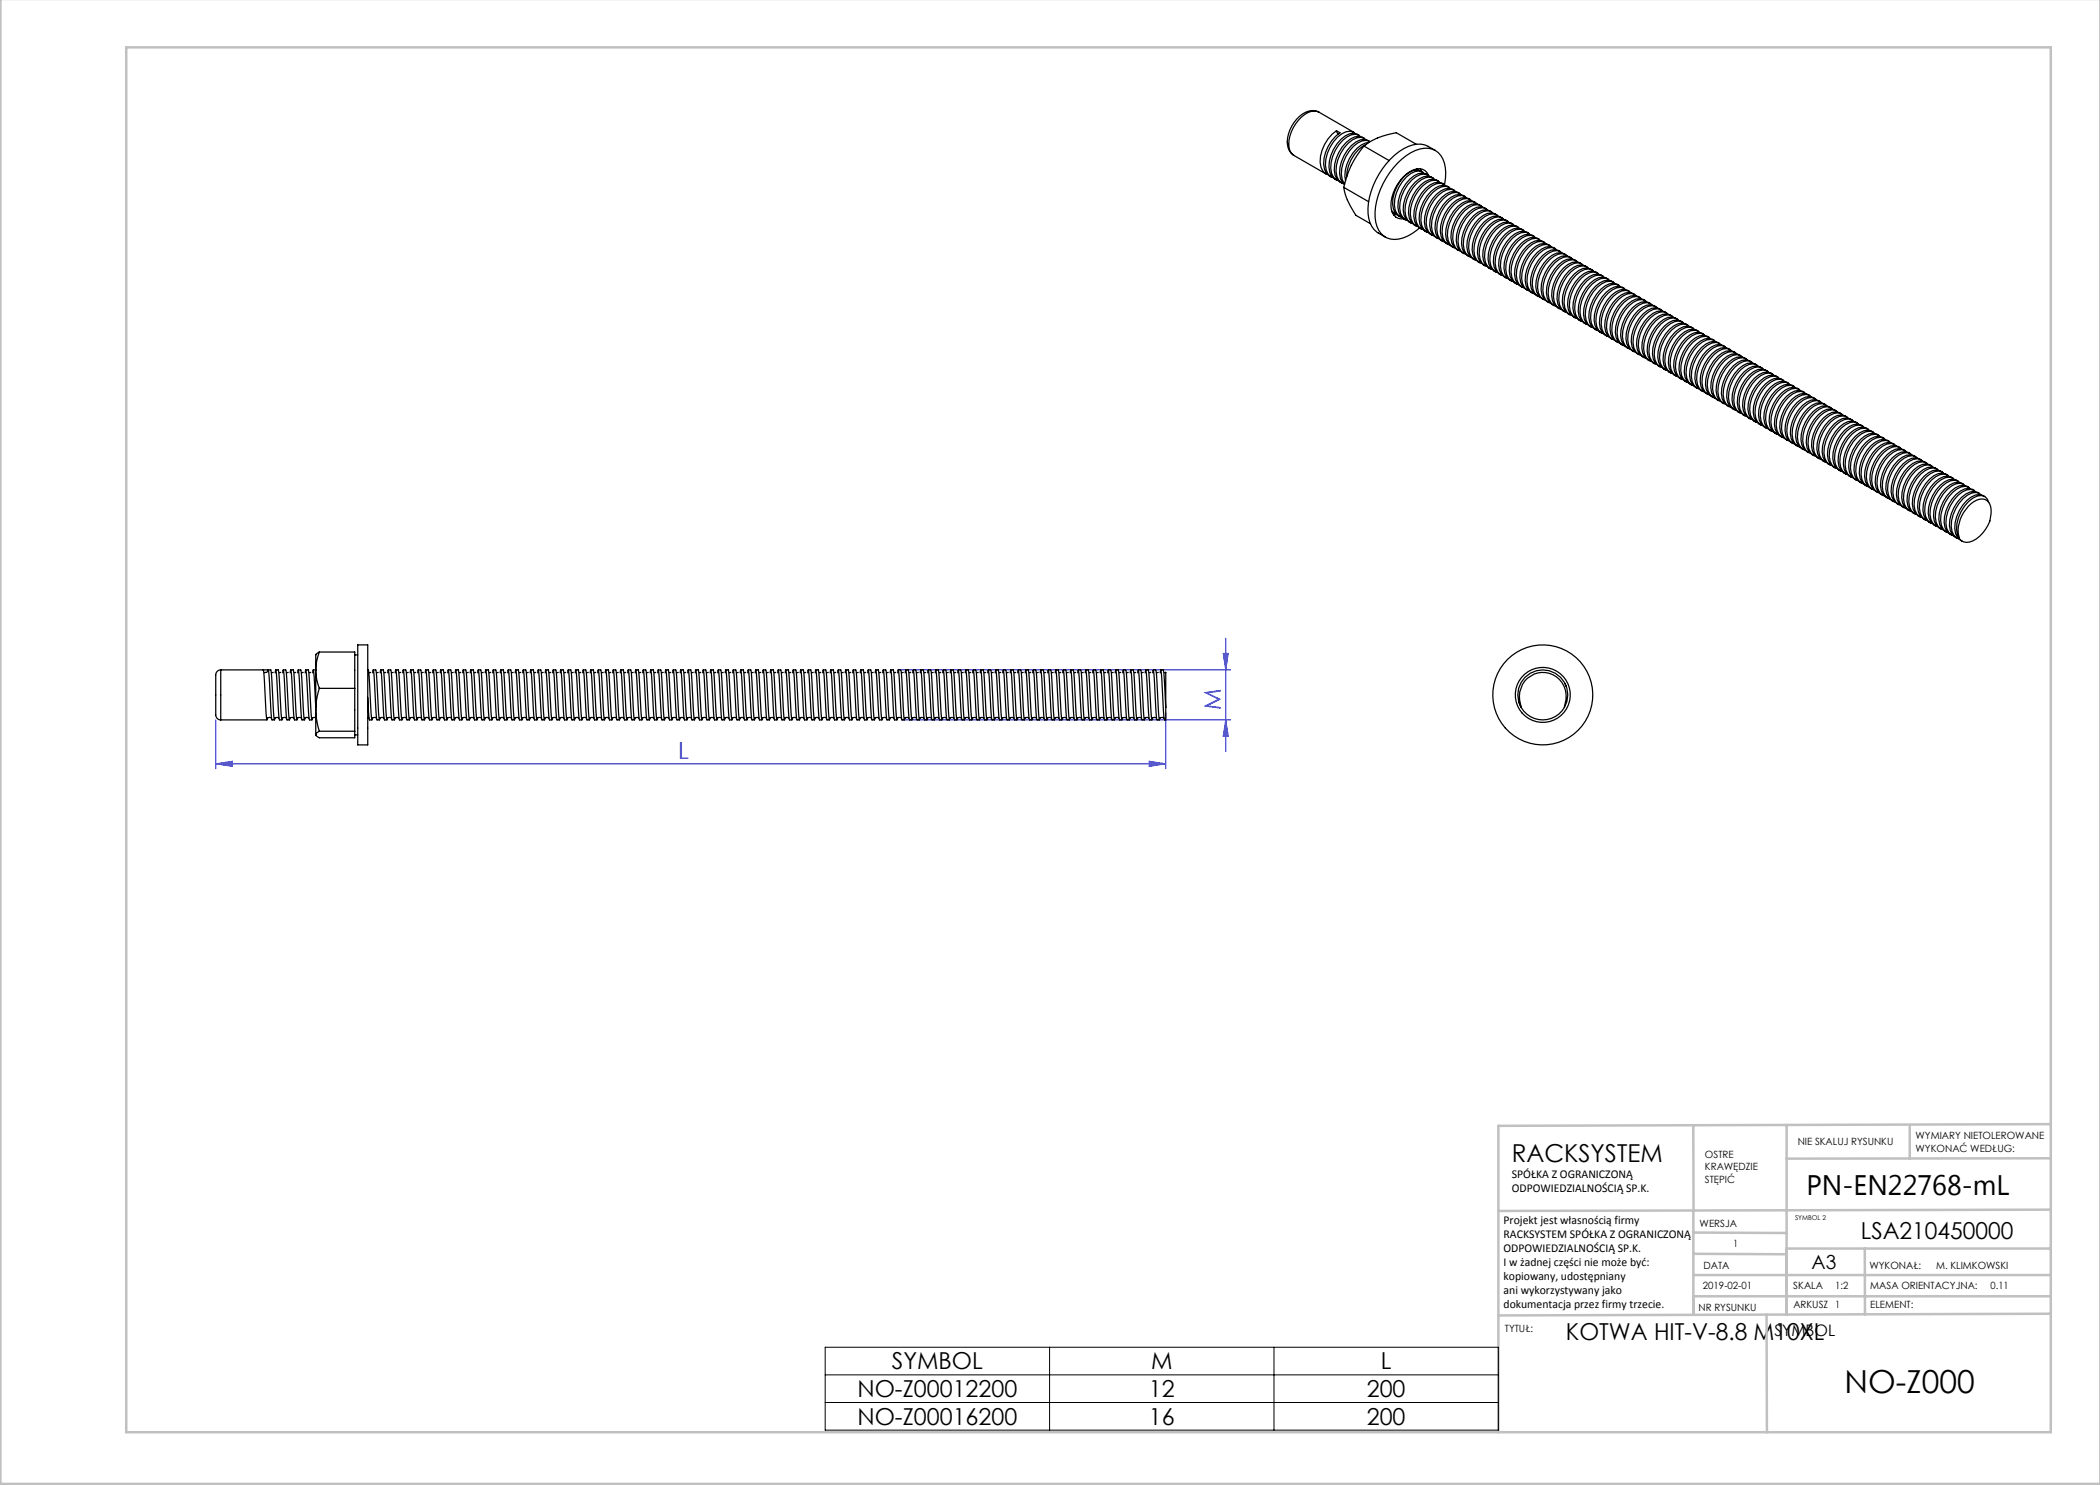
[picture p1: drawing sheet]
<svg xmlns="http://www.w3.org/2000/svg" width="420mm" height="297mm" viewBox="0 0 420 297" stroke-linecap="round" stroke-linejoin="round" font-family="sans-serif">
<defs><g id="words">
<text font-size="6.3" x="368.9" y="278.5">NO-Z000</text>
<text font-size="5.6" x="361.3" y="239.1">PN-EN22768-mL</text>
<text font-size="4.9" x="302.4" y="232.4">RACKSYSTEM</text>
<g font-size="4.7" fill="#00f">
<text x="244.1" y="141.9" transform="rotate(-90 244.1 141.9)">M</text>
<text x="135.7" y="151.8">L</text>
</g>
<g font-size="4.7">
<text x="372.2" y="247.8">LSA210450000</text>
<text x="313.2" y="268.1">KOTWA HIT-V-8.8 M10XL</text>
<text x="178.3" y="273.9">SYMBOL</text>
<text x="230.2" y="273.9">M</text>
<text x="276.2" y="273.9">L</text>
<text x="171.5" y="279.4">NO-Z00012200</text>
<text x="229.8" y="279.4">12</text>
<text x="273.4" y="279.4">200</text>
<text x="171.5" y="284.9">NO-Z00016200</text>
<text x="229.8" y="284.9">16</text>
<text x="273.4" y="284.9">200</text>
</g>
<text font-size="3.9" x="362.3" y="253.8">A3</text>
<text font-size="3.2" x="354.9" y="267.2">SYMBOL</text>
<g font-size="2.4">
<text x="302.4" y="235.6">SPÓŁKA Z OGRANICZONĄ</text>
<text x="302.4" y="238.4">ODPOWIEDZIALNOŚCIĄ SP.K.</text>
<text x="300.7" y="244.7">Projekt jest własnością firmy</text>
<text x="300.7" y="247.5">RACKSYSTEM SPÓŁKA Z OGRANICZONĄ</text>
<text x="300.7" y="250.3">ODPOWIEDZIALNOŚCIĄ SP.K.</text>
<text x="300.7" y="253.1">I w żadnej części nie może być:</text>
<text x="300.7" y="256">kopiowany, udostępniany</text>
<text x="300.7" y="258.8">ani wykorzystywany jako</text>
<text x="300.7" y="261.6">dokumentacja przez firmy trzecie.</text>
</g>
<g font-size="2">
<text x="383.1" y="227.9">WYMIARY NIETOLEROWANE</text>
<text x="341" y="231.6">OSTRE</text>
<text x="359.5" y="228.9">NIE SKALUJ RYSUNKU</text>
<text x="383.1" y="230.4">WYKONAĆ WEDŁUG:</text>
<text x="341" y="234.1">KRAWĘDZIE</text>
<text x="341" y="236.6">STĘPIĆ</text>
<text x="339.9" y="245.4">WERSJA</text>
<text x="346.6" y="249.5">1</text>
<text x="340.6" y="257.7">2019-02-01</text>
<text x="340.7" y="253.8">DATA</text>
<text x="358.7" y="257.7">SKALA</text>
<text x="367" y="257.7">1:2</text>
<text x="373.9" y="253.8">WYKONAŁ:</text>
<text x="374.1" y="257.7">MASA ORIENTACYJNA:</text>
<text x="387.2" y="253.8">M. KLIMKOWSKI</text>
<text x="398.1" y="257.7">0.11</text>
<text x="339.7" y="262.3">NR RYSUNKU</text>
<text x="358.7" y="261.7">ARKUSZ 1</text>
<text x="374.1" y="261.7">ELEMENT:</text>
<text x="301" y="266.4">TYTUŁ:</text>
</g>
<text font-size="1.3" x="359" y="244">SYMBOL 2</text>
</g></defs>
<path d="M179.6 134h66.5M244.6 130.7h1.1l-.6 3.3zM245.1 127.6v22.7M43.1 152.8l3.3-.5v1zM43.1 144v9.8M43.1 152.8h190M180.4 144h65.7M229.8 152.3l3.3 .5-3.3 .5zM233.1 142.5v11.3M245.1 144l.6 3.3h-1.1z" fill="none" stroke="#00f" stroke-width=".2"/>
<g fill="none" stroke="#c0c0c0" stroke-width=".5">
<path d="M.1 -.1v296.9h419.9M25.2 9.5h385v276.9h-385zM338.7 225.2v16.9M357.3 225v37.9M382 225.4v6.3M410.1 224.8l-110.4 .4v61.2M410.1 231.7h-52.8M338.7 259.3h71.5M338.7 255h71.5M338.7 250.8l18.6 .1M338.7 246.5l18.6 .1M338.7 242.1v20.9"/>
<path d="M373 249.7v13.2M410.1 241.9l-110.4 .3M410.2 249.7h-52.9v13.2M353.3 262.9l.1 23.5M410.2 262.7l-110.5 .4"/>
</g>
<path d="M165 269.4h134.7v16.6h-134.7zM165 275h134.7M209.9 269.4v16.6M254.8 269.4v16.6M165 280.5h134.7" fill="none" stroke="#000" stroke-width=".2"/>
<g fill="#00f">
<path d="M229.8 152.3l3.3 .5-3.3 .5zM43.1 152.8l3.3-.5v1z"/>
<path d="M244.6 130.7h1.1l-.6 3.3zM245.1 144l.6 3.3h-1.1z"/>
</g>
<g fill="none" stroke="#000" stroke-width=".25">
<path d="M263.8 22.4a3.2 3.2 0 0 0-3.9 .8 6.3 6.3 0 0 0-2.1 6.9l1 1M267.3 26.1a7.5 7.5 0 0 0-3.1 7.4l.4 .7 .6 .6 .4 .1M267.3 26.1l.1 .4 .3 .3M267.3 26.1l.7 .5a7.5 7.5 0 0 0-3.1 7.3 2.57 2.57 0 0 0 1.4 1.5M268.8 37.5a12.8 12.8 0 0 0 2.4 5.6l2.9 1.6M268.8 37.5l4.9 2.8M270.7 26.4l-6.9-4a3.1 3.1 0 0 0-3.5 1 7.5 7.5 0 0 0-2.5 6.1 2.11 2.11 0 0 0 1 1.6l6.4 3.7M271 26.7a1.94 1.94 0 0 0-2.6 .1 7.5 7.5 0 0 0-3.1 7.3l.3 .8 .6 .5 .4 .1M271.8 27a2.18 2.18 0 0 0-2.7 .2 7.5 7.5 0 0 0-3.1 7.3 2.57 2.57 0 0 0 1.3 1.5M272.1 27.3a1.94 1.94 0 0 0-2.7 .1 7.5 7.5 0 0 0-3.1 7.3l.4 .8 .6 .5 .4 .1M272.8 29.2a18.4 18.4 0 0 0-4 8.3M272.8 29.2l5 2.9"/>
<path d="M272.8 27.7a2.18 2.18 0 0 0-2.7 .1 7.5 7.5 0 0 0-3.1 7.3 2.57 2.57 0 0 0 1.4 1.5M273.1 29a7.3 7.3 0 0 0-3.8 6.4M273.1 28a1.94 1.94 0 0 0-2.6 0 7.5 7.5 0 0 0-3.1 7.3l.4 .8 .6 .5 .4 .2M273.8 28.5a4.4 4.4 0 0 0-3.2 2.1 7.2 7.2 0 0 0-1.5 5.6M273.9 28.3a2.89 2.89 0 0 0-3.2 1 7.3 7.3 0 0 0-2.3 6.6l.5 .9M273.9 28.3a2.18 2.18 0 0 0-2.7 .1 7.5 7.5 0 0 0-3.1 7.3l.4 .8 .4 .4M277.8 32.1h.1M283.3 28.9l-4-2.4a13.3 13.3 0 0 0-6.5 2.7M283.4 33.8l.4 .3M283.6 34l-.2-.2 .2 .2M284 33.8l.3 .5M284.5 34.4a2.18 2.18 0 0 0-2.7 .1 7.5 7.5 0 0 0-3.1 7.3 2.57 2.57 0 0 0 1.3 1.6"/>
<path d="M284.8 34.7a1.94 1.94 0 0 0-2.7 0 7.5 7.5 0 0 0-3.1 7.3l.4 .8 .6 .6 .4 .1M285.6 35a2.18 2.18 0 0 0-2.8 .1 7.5 7.5 0 0 0-3 7.3l.3 .8 .6 .6M285.8 35.2a2.12 2.12 0 0 0-3.2-1.2 8.2 8.2 0 0 0-4.3 7.9 2.09 2.09 0 0 0 2.4 1.9M285.9 35.3a1.94 1.94 0 0 0-2.7 0 7.5 7.5 0 0 0-3.1 7.3l.4 .8 .6 .6 .4 .1M286.3 35.4a2.89 2.89 0 0 0-3.2 1 7.3 7.3 0 0 0-2.3 6.6 2.57 2.57 0 0 0 1.4 1.6M286.3 35.4l.3 .2M286.9 35.9a1.94 1.94 0 0 0-2.6 0 7.5 7.5 0 0 0-3.1 7.4l.4 .7 .5 .6 .5 .1M287.1 30.1a5.1 5.1 0 0 0-6.4-.4 15.4 15.4 0 0 0-7.1 13 5 5 0 0 0 3.5 4.7M287.7 36.2a2.18 2.18 0 0 0-2.7 .2 7.5 7.5 0 0 0-3.1 7.3 2.57 2.57 0 0 0 1.3 1.5M288 36.5a1.94 1.94 0 0 0-2.7 .1 7.5 7.5 0 0 0-3.1 7.3l.4 .8 .6 .5 .4 .1M288.8 36.8a2.18 2.18 0 0 0-2.8 .2 7.5 7.5 0 0 0-3.1 7.3 2.57 2.57 0 0 0 1.4 1.5M288.9 37.1a7 7 0 0 0-1.2-6.6 4.2 4.2 0 0 0-4.6-.4 15.1 15.1 0 0 0-8.1 13.4 4.1 4.1 0 0 0 3.9 4.4 8.1 8.1 0 0 0 5-2.3"/>
<path d="M289.1 37.1a1.93 1.93 0 0 0-2.7 .1 7.5 7.5 0 0 0-3.1 7.3l.4 .8 .6 .5 .4 .1M289.8 37.5a2.18 2.18 0 0 0-2.7 .1 7.5 7.5 0 0 0-3.1 7.3 2.57 2.57 0 0 0 1.3 1.5M290.1 37.8a1.94 1.94 0 0 0-2.7 0 7.5 7.5 0 0 0-3.1 7.3l.4 .8 .6 .5 .4 .1M290.9 38.1a2.18 2.18 0 0 0-2.7 .1 7.5 7.5 0 0 0-3.1 7.3 2.57 2.57 0 0 0 1.3 1.5M291.2 38.4a1.94 1.94 0 0 0-2.7 0 7.5 7.5 0 0 0-3.1 7.3l.4 .8 .6 .5 .4 .2M291.9 38.7a2.18 2.18 0 0 0-2.7 .1 7.5 7.5 0 0 0-3.1 7.3 2.57 2.57 0 0 0 1.4 1.5M292.2 39a1.94 1.94 0 0 0-2.6 0 7.5 7.5 0 0 0-3.1 7.3l.4 .8 .6 .5 .4 .2M293 39.3a2.18 2.18 0 0 0-2.7 .1 7.5 7.5 0 0 0-3.1 7.3 2.57 2.57 0 0 0 1.3 1.6M293.3 39.6a1.94 1.94 0 0 0-2.7 0 7.5 7.5 0 0 0-3.1 7.3l.4 .8 .6 .6 .4 .1M294.1 39.9a2.18 2.18 0 0 0-2.8 .1 7.5 7.5 0 0 0-3.1 7.3 2.57 2.57 0 0 0 1.4 1.6M278.4 42.2l.6 .5 .4 .2M278.4 42.4l.6 .4"/>
<path d="M279.4 42.9l-.7 .1M280.7 43.8l.4 .2M293.5 51.1l.3 .2M294.4 40.2a1.94 1.94 0 0 0-2.7 0 7.5 7.5 0 0 0-3.1 7.3l.4 .8 .6 .6 .4 .1M295.1 40.5a2.18 2.18 0 0 0-2.7 .1 7.5 7.5 0 0 0-3.1 7.3 2.57 2.57 0 0 0 1.3 1.6M295.4 40.8a1.94 1.94 0 0 0-2.7 0 7.5 7.5 0 0 0-3 7.4l.3 .7 .6 .6 .4 .1M296.2 41.1a2.18 2.18 0 0 0-2.7 .2 7.5 7.5 0 0 0-3.1 7.3 2.57 2.57 0 0 0 1.3 1.5M296.5 41.4a1.94 1.94 0 0 0-2.7 .1 7.5 7.5 0 0 0-3.1 7.3l.4 .8 .6 .5 .4 .1M297.2 41.7a2.18 2.18 0 0 0-2.7 .2 7.5 7.5 0 0 0-3.1 7.3 2.57 2.57 0 0 0 1.4 1.5M297.5 42a1.94 1.94 0 0 0-2.6 .1 7.5 7.5 0 0 0-3.1 7.3l.4 .8 .6 .5 .4 .1M298.3 42.4a2.18 2.18 0 0 0-2.7 .1 7.5 7.5 0 0 0-3.1 7.3l.4 .8 .6 .5M298.6 42.6a1.93 1.93 0 0 0-2.7 .1 7.5 7.5 0 0 0-3.1 7.3l.4 .8 .6 .5 .4 .1"/>
<path d="M299.4 43a2.18 2.18 0 0 0-2.8 .1 7.5 7.5 0 0 0-3.1 7.3 2.57 2.57 0 0 0 1.4 1.5M299.7 43.3a1.94 1.94 0 0 0-2.7 0 7.5 7.5 0 0 0-3.1 7.3l.4 .8 .6 .5 .4 .2M300.4 43.6a2.18 2.18 0 0 0-2.7 .1 7.5 7.5 0 0 0-3.1 7.3 2.57 2.57 0 0 0 1.3 1.5M300.7 43.9a1.94 1.94 0 0 0-2.6 0 7.5 7.5 0 0 0-3.1 7.3l.3 .8 .6 .5 .4 .2M301.1 44a2.89 2.89 0 0 0-3.2 1 7.3 7.3 0 0 0-2.2 6.6 2.57 2.57 0 0 0 1.3 1.6M301.1 44l.4 .2M301.8 44.5a1.93 1.93 0 0 0-2.7 0 7.5 7.5 0 0 0-3.1 7.3l.4 .8 .6 .6 .4 .1M302.5 44.8a2.18 2.18 0 0 0-2.7 .1 7.5 7.5 0 0 0-3.1 7.3 2.57 2.57 0 0 0 1.4 1.6M302.8 45.1a1.94 1.94 0 0 0-2.6 0 7.5 7.5 0 0 0-3.1 7.3l.4 .8 .6 .6 .4 .1M303.6 45.4a2.18 2.18 0 0 0-2.7 .1 7.5 7.5 0 0 0-3.1 7.3 2.57 2.57 0 0 0 1.3 1.6M303.9 45.7a1.94 1.94 0 0 0-2.7 0 7.5 7.5 0 0 0-3.1 7.3l.4 .8 .6 .6 .4 .1M304.7 46a2.18 2.18 0 0 0-2.8 .2 7.5 7.5 0 0 0-3.1 7.3 2.57 2.57 0 0 0 1.4 1.5"/>
<path d="M305 46.3a1.93 1.93 0 0 0-2.7 .1 7.5 7.5 0 0 0-3.1 7.3l.4 .8 .6 .5 .4 .1M305.7 46.6a2.18 2.18 0 0 0-2.7 .2 7.5 7.5 0 0 0-3.1 7.3 2.57 2.57 0 0 0 1.4 1.5M306 46.9a1.94 1.94 0 0 0-2.6 .1 7.5 7.5 0 0 0-3.1 7.3l.3 .8 .6 .5 .4 .1M306.8 47.3a2.18 2.18 0 0 0-2.7 .1 7.5 7.5 0 0 0-3.1 7.3 2.57 2.57 0 0 0 1.3 1.5M307.1 47.5a1.94 1.94 0 0 0-2.7 .1 7.5 7.5 0 0 0-3.1 7.3l.4 .8 .6 .5 .4 .1M307.8 47.9a2.18 2.18 0 0 0-2.7 .1 7.5 7.5 0 0 0-3.1 7.3 2.57 2.57 0 0 0 1.4 1.5M308.2 48.2a1.94 1.94 0 0 0-2.7 0 7.5 7.5 0 0 0-3.1 7.3l.4 .8 .6 .5 .4 .2M308.5 48.3a2.89 2.89 0 0 0-3.2 1 7.3 7.3 0 0 0-2.2 6.6 2.57 2.57 0 0 0 1.3 1.5M308.6 48.3l.3 .2M309.2 48.8a1.94 1.94 0 0 0-2.7 0 7.5 7.5 0 0 0-3.1 7.3l.4 .8 .6 .5 .4 .2M310 49.1a2.18 2.18 0 0 0-2.8 .1 7.5 7.5 0 0 0-3.1 7.3 2.57 2.57 0 0 0 1.4 1.6M310.3 49.4a1.94 1.94 0 0 0-2.7 0 7.5 7.5 0 0 0-3.1 7.3l.4 .8 .6 .6 .4 .1"/>
<path d="M311 49.7a2.18 2.18 0 0 0-2.7 .1 7.5 7.5 0 0 0-3.1 7.3 2.57 2.57 0 0 0 1.4 1.6M311.3 50a1.94 1.94 0 0 0-2.6 0 7.5 7.5 0 0 0-3.1 7.3l.4 .8 .5 .6 .4 .1M312.1 50.3a2.18 2.18 0 0 0-2.7 .1 7.5 7.5 0 0 0-3.1 7.3 2.57 2.57 0 0 0 1.3 1.6M312.4 50.6a1.94 1.94 0 0 0-2.7 0 7.5 7.5 0 0 0-3.1 7.3l.4 .8 .6 .6 .4 .1M312.8 50.7a2.89 2.89 0 0 0-3.2 1 7.3 7.3 0 0 0-2.3 6.7 2.57 2.57 0 0 0 1.4 1.5M312.8 50.7l.3 .2M313.5 51.2a1.94 1.94 0 0 0-2.7 .1 7.5 7.5 0 0 0-3.1 7.3l.4 .7 .6 .6 .4 .1M314.2 51.5a2.18 2.18 0 0 0-2.7 .2 7.5 7.5 0 0 0-3.1 7.3 2.57 2.57 0 0 0 1.3 1.5M314.5 51.8a1.93 1.93 0 0 0-2.7 .1 7.5 7.5 0 0 0-3.1 7.3l.4 .8 .6 .5 .4 .1M315.3 52.2a2.18 2.18 0 0 0-2.8 .1 7.5 7.5 0 0 0-3.1 7.3 2.57 2.57 0 0 0 1.4 1.5M315.6 52.4a1.94 1.94 0 0 0-2.7 .1 7.5 7.5 0 0 0-3.1 7.3l.4 .8 .6 .5 .4 .1M316.3 52.8a2.18 2.18 0 0 0-2.7 .1 7.5 7.5 0 0 0-3.1 7.3l.4 .8 .6 .5"/>
<path d="M316.6 53.1a1.94 1.94 0 0 0-2.6 0 7.5 7.5 0 0 0-3.1 7.3l.4 .8 .5 .5 .5 .2M317 53.2a2.89 2.89 0 0 0-3.2 1 7.3 7.3 0 0 0-2.2 6.6 2.57 2.57 0 0 0 1.3 1.5M317 53.2l.4 .2M317.7 53.7a1.93 1.93 0 0 0-2.7 0 7.5 7.5 0 0 0-3.1 7.3l.4 .8 .6 .5 .4 .2M318.4 54a2.18 2.18 0 0 0-2.7 .1 7.5 7.5 0 0 0-3.1 7.3 2.57 2.57 0 0 0 1.4 1.6M318.8 54.3a1.94 1.94 0 0 0-2.7 0 7.5 7.5 0 0 0-3.1 7.3l.4 .8 .6 .5 .4 .2M319.5 54.6a2.18 2.18 0 0 0-2.7 .1 7.5 7.5 0 0 0-3.1 7.3 2.57 2.57 0 0 0 1.3 1.6M319.8 54.9a1.94 1.94 0 0 0-2.7 0 7.5 7.5 0 0 0-3.1 7.3l.4 .8 .6 .6 .4 .1M320.6 55.2a2.18 2.18 0 0 0-2.7 .1 7.5 7.5 0 0 0-3.1 7.3l.3 .8 .6 .6M320.9 55.5a1.93 1.93 0 0 0-2.7 0 7.5 7.5 0 0 0-3.1 7.3l.4 .8 .6 .6 .4 .1M321.3 55.6a2.89 2.89 0 0 0-3.2 1 7.3 7.3 0 0 0-2.3 6.7 2.57 2.57 0 0 0 1.4 1.5M321.3 55.6l.3 .2"/>
<path d="M321.9 56.1a1.94 1.94 0 0 0-2.6 .1 7.5 7.5 0 0 0-3.1 7.3l.4 .7 .5 .6 .5 .1M322.7 56.4a2.18 2.18 0 0 0-2.7 .2 7.5 7.5 0 0 0-3.1 7.3 2.57 2.57 0 0 0 1.3 1.5M323 56.7a1.94 1.94 0 0 0-2.7 .1 7.5 7.5 0 0 0-3.1 7.3l.4 .8 .6 .5 .4 .1M323.8 57.1a2.18 2.18 0 0 0-2.8 .1 7.5 7.5 0 0 0-3.1 7.3 2.57 2.57 0 0 0 1.4 1.5M324.1 57.3a1.94 1.94 0 0 0-2.7 .1 7.5 7.5 0 0 0-3.1 7.3l.4 .8 .6 .5 .4 .1M324.8 57.7a2.18 2.18 0 0 0-2.7 .1 7.5 7.5 0 0 0-3.1 7.3l.4 .8 .6 .5M325.1 58a1.94 1.94 0 0 0-2.7 0 7.5 7.5 0 0 0-3.1 7.3l.4 .8 .6 .5 .4 .2M325.9 58.3a2.18 2.18 0 0 0-2.7 .1 7.5 7.5 0 0 0-3.1 7.3 2.57 2.57 0 0 0 1.3 1.5M326.2 58.6a1.94 1.94 0 0 0-2.7 0 7.5 7.5 0 0 0-3.1 7.3l.4 .8 .6 .5 .4 .2M326.9 58.9a2.18 2.18 0 0 0-2.7 .1 7.5 7.5 0 0 0-3.1 7.3 2.57 2.57 0 0 0 1.4 1.6M327.2 59.2a1.94 1.94 0 0 0-2.6 0 7.5 7.5 0 0 0-3.1 7.3l.4 .8 .6 .5 .4 .2M328 59.5a2.18 2.18 0 0 0-2.7 .1 7.5 7.5 0 0 0-3.1 7.3 2.57 2.57 0 0 0 1.3 1.6"/>
<path d="M328.3 59.8a1.94 1.94 0 0 0-2.7 0 7.5 7.5 0 0 0-3.1 7.3l.4 .8 .6 .6 .4 .1M311.5 61.5l.4 .2M315.7 64l.4 .2M320 66.4l.3 .2M324.2 68.9l.4 .2M329.1 60.1a2.18 2.18 0 0 0-2.8 .1 7.5 7.5 0 0 0-3.1 7.3l.4 .8 .6 .6M329.4 60.4a1.94 1.94 0 0 0-2.7 0 7.5 7.5 0 0 0-3.1 7.3l.4 .8 .6 .6 .4 .1M330.1 60.7a2.18 2.18 0 0 0-2.7 .1 7.5 7.5 0 0 0-3.1 7.4 2.57 2.57 0 0 0 1.3 1.5M330.4 61a1.93 1.93 0 0 0-2.6 0 7.5 7.5 0 0 0-3.1 7.4l.3 .7 .6 .6 .4 .1M331.2 61.3a2.18 2.18 0 0 0-2.7 .2 7.5 7.5 0 0 0-3.1 7.3 2.57 2.57 0 0 0 1.3 1.5M331.5 61.6a1.94 1.94 0 0 0-2.7 .1 7.5 7.5 0 0 0-3.1 7.3l.4 .8 .6 .5 .4 .1M332.2 61.9a2.18 2.18 0 0 0-2.7 .2 7.5 7.5 0 0 0-3.1 7.3 2.57 2.57 0 0 0 1.4 1.5"/>
<path d="M332.5 62.2a1.94 1.94 0 0 0-2.6 .1 7.5 7.5 0 0 0-3.1 7.3l.4 .8 .6 .5 .4 .1M333.3 62.6a2.18 2.18 0 0 0-2.7 .1 7.5 7.5 0 0 0-3.1 7.3 2.57 2.57 0 0 0 1.3 1.5M333.6 62.9a1.93 1.93 0 0 0-2.7 0 7.5 7.5 0 0 0-3.1 7.3l.4 .8 .6 .5 .4 .2M334.4 63.2a2.18 2.18 0 0 0-2.8 .1 7.5 7.5 0 0 0-3.1 7.3 2.57 2.57 0 0 0 1.4 1.5M334.7 63.5a1.94 1.94 0 0 0-2.7 0 7.5 7.5 0 0 0-3.1 7.3l.4 .8 .6 .5 .4 .2M335.4 63.8a2.18 2.18 0 0 0-2.7 .1 7.5 7.5 0 0 0-3.1 7.3 2.57 2.57 0 0 0 1.4 1.6M335.7 64.1a1.94 1.94 0 0 0-2.6 0 7.5 7.5 0 0 0-3.1 7.3l.3 .8 .6 .5 .4 .2M336.5 64.4a2.18 2.18 0 0 0-2.7 .1 7.5 7.5 0 0 0-3.1 7.3 2.57 2.57 0 0 0 1.3 1.6M336.8 64.7a1.93 1.93 0 0 0-2.7 0 7.5 7.5 0 0 0-3.1 7.3l.4 .8 .6 .6 .4 .1M337.5 65a2.18 2.18 0 0 0-2.7 .1 7.5 7.5 0 0 0-3.1 7.3 2.57 2.57 0 0 0 1.4 1.6M337.9 65.3a1.94 1.94 0 0 0-2.7 0 7.5 7.5 0 0 0-3.1 7.3l.4 .8 .6 .6 .4 .1M338.6 65.6a2.18 2.18 0 0 0-2.7 .1 7.5 7.5 0 0 0-3.1 7.4 2.57 2.57 0 0 0 1.3 1.5"/>
<path d="M338.9 65.9a1.94 1.94 0 0 0-2.7 0 7.5 7.5 0 0 0-3.1 7.4l.4 .7 .6 .6 .4 .1M339.7 66.2a2.18 2.18 0 0 0-2.8 .2 7.5 7.5 0 0 0-3.1 7.3 2.57 2.57 0 0 0 1.4 1.5M340 66.5a1.94 1.94 0 0 0-2.7 .1 7.5 7.5 0 0 0-3.1 7.3l.4 .8 .6 .5 .4 .1M340.7 66.8a2.18 2.18 0 0 0-2.7 .2 7.5 7.5 0 0 0-3.1 7.3 2.57 2.57 0 0 0 1.4 1.5M341 67.1a1.94 1.94 0 0 0-2.6 .1 7.5 7.5 0 0 0-3.1 7.3l.3 .8 .6 .5 .4 .1M341.8 67.5a2.18 2.18 0 0 0-2.7 .1 7.5 7.5 0 0 0-3.1 7.3 2.57 2.57 0 0 0 1.3 1.5M342.1 67.8a1.94 1.94 0 0 0-2.7 0 7.5 7.5 0 0 0-3.1 7.3l.4 .8 .6 .5 .4 .2M342.8 68.1a2.18 2.18 0 0 0-2.7 .1 7.5 7.5 0 0 0-3.1 7.3 2.57 2.57 0 0 0 1.4 1.5M343.2 68.4a1.93 1.93 0 0 0-2.7 0 7.5 7.5 0 0 0-3.1 7.3l.4 .8 .6 .5 .4 .2M343.9 68.7a2.18 2.18 0 0 0-2.7 .1 7.5 7.5 0 0 0-3.1 7.3 2.57 2.57 0 0 0 1.3 1.6M344.2 69a1.94 1.94 0 0 0-2.7 0 7.5 7.5 0 0 0-3.1 7.3l.4 .8 .6 .5 .4 .2M345 69.3a2.18 2.18 0 0 0-2.8 .1 7.5 7.5 0 0 0-3.1 7.3 2.57 2.57 0 0 0 1.4 1.6"/>
<path d="M345.3 69.6a1.94 1.94 0 0 0-2.7 0 7.5 7.5 0 0 0-3.1 7.3l.4 .8 .6 .6 .4 .1M346 69.9a2.18 2.18 0 0 0-2.7 .1 7.5 7.5 0 0 0-3.1 7.3 2.57 2.57 0 0 0 1.4 1.6M346.3 70.2a1.93 1.93 0 0 0-2.6 0 7.5 7.5 0 0 0-3.1 7.3l.4 .8 .5 .6 .4 .1M347.1 70.5a2.18 2.18 0 0 0-2.7 .1 7.5 7.5 0 0 0-3.1 7.3 2.57 2.57 0 0 0 1.3 1.6M347.4 70.8a1.94 1.94 0 0 0-2.7 0 7.5 7.5 0 0 0-3.1 7.4l.4 .7 .6 .6 .4 .1M348.1 71.1a2.18 2.18 0 0 0-2.7 .2 7.5 7.5 0 0 0-3.1 7.3 2.57 2.57 0 0 0 1.4 1.5M348.5 71.4a1.94 1.94 0 0 0-2.7 .1 7.5 7.5 0 0 0-3.1 7.3l.4 .8 .6 .5 .4 .1M349.2 71.7a2.18 2.18 0 0 0-2.7 .2 7.5 7.5 0 0 0-3.1 7.3 2.57 2.57 0 0 0 1.3 1.5M349.5 72a1.93 1.93 0 0 0-2.7 .1 7.5 7.5 0 0 0-3.1 7.3l.4 .8 .6 .5 .4 .1M350.3 72.4a2.18 2.18 0 0 0-2.7 .1 7.5 7.5 0 0 0-3.1 7.3 2.57 2.57 0 0 0 1.3 1.5M350.6 72.7a1.94 1.94 0 0 0-2.7 0 7.5 7.5 0 0 0-3.1 7.3l.4 .8 .6 .5 .4 .2M351.3 73a2.18 2.18 0 0 0-2.7 .1 7.5 7.5 0 0 0-3.1 7.3 2.57 2.57 0 0 0 1.4 1.5"/>
<path d="M351.6 73.3a1.94 1.94 0 0 0-2.6 0 7.5 7.5 0 0 0-3.1 7.3l.4 .8 .5 .5 .5 .2M352.4 73.6a2.18 2.18 0 0 0-2.7 .1 7.5 7.5 0 0 0-3.1 7.3 2.57 2.57 0 0 0 1.3 1.6M352.7 73.9a1.94 1.94 0 0 0-2.7 0 7.5 7.5 0 0 0-3.1 7.3l.4 .8 .6 .5 .4 .2M353.5 74.2a2.18 2.18 0 0 0-2.8 .1 7.5 7.5 0 0 0-3.1 7.3 2.57 2.57 0 0 0 1.4 1.6M353.8 74.5a1.94 1.94 0 0 0-2.7 0 7.5 7.5 0 0 0-3.1 7.3l.4 .8 .6 .6 .4 .1M354.5 74.8a2.18 2.18 0 0 0-2.7 .1 7.5 7.5 0 0 0-3.1 7.3 2.57 2.57 0 0 0 1.3 1.6M354.8 75.1a1.94 1.94 0 0 0-2.7 0 7.5 7.5 0 0 0-3.1 7.3l.4 .8 .6 .6 .4 .1M355.6 75.4a2.18 2.18 0 0 0-2.7 .1 7.5 7.5 0 0 0-3.1 7.3 2.57 2.57 0 0 0 1.3 1.6M355.9 75.7a1.94 1.94 0 0 0-2.7 0 7.5 7.5 0 0 0-3.1 7.4l.4 .7 .6 .6 .4 .1M356.6 76a2.18 2.18 0 0 0-2.7 .2 7.5 7.5 0 0 0-3.1 7.3 2.57 2.57 0 0 0 1.4 1.5M356.9 76.3a1.94 1.94 0 0 0-2.6 .1 7.5 7.5 0 0 0-3.1 7.3l.4 .8 .6 .5 .4 .1M357.7 76.6a2.18 2.18 0 0 0-2.7 .2 7.5 7.5 0 0 0-3.1 7.3 2.57 2.57 0 0 0 1.3 1.5"/>
<path d="M358 76.9a1.94 1.94 0 0 0-2.7 .1 7.5 7.5 0 0 0-3.1 7.3l.4 .8 .6 .5 .4 .1M358.8 77.3a2.18 2.18 0 0 0-2.8 .1 7.5 7.5 0 0 0-3.1 7.3 2.57 2.57 0 0 0 1.4 1.5M359.1 77.6a1.94 1.94 0 0 0-2.7 0 7.5 7.5 0 0 0-3.1 7.3l.4 .8 .6 .5 .4 .1M359.8 77.9a2.18 2.18 0 0 0-2.7 .1 7.5 7.5 0 0 0-3.1 7.3 2.57 2.57 0 0 0 1.3 1.5M360.1 78.2a1.94 1.94 0 0 0-2.7 0 7.5 7.5 0 0 0-3 7.3l.3 .8 .6 .5 .4 .2M360.9 78.5a2.18 2.18 0 0 0-2.7 .1 7.5 7.5 0 0 0-3.1 7.3 2.57 2.57 0 0 0 1.3 1.5M361.2 78.8a1.94 1.94 0 0 0-2.7 0 7.5 7.5 0 0 0-3.1 7.3l.4 .8 .6 .5 .4 .2M361.9 79.1a2.18 2.18 0 0 0-2.7 .1 7.5 7.5 0 0 0-3.1 7.3 2.57 2.57 0 0 0 1.4 1.6M362.2 79.4a1.93 1.93 0 0 0-2.6 0 7.5 7.5 0 0 0-3.1 7.3l.4 .8 .6 .6 .4 .1M363 79.7a2.18 2.18 0 0 0-2.7 .1 7.5 7.5 0 0 0-3.1 7.3l.4 .8 .6 .6M363.3 80a1.94 1.94 0 0 0-2.7 0 7.5 7.5 0 0 0-3.1 7.3l.4 .8 .6 .6 .4 .1M358.2 88.5l.3 .2"/>
<path d="M364.1 80.3a2.18 2.18 0 0 0-2.8 .1 7.5 7.5 0 0 0-3.1 7.3 2.57 2.57 0 0 0 1.4 1.6M364.4 80.6a1.94 1.94 0 0 0-2.7 0 7.5 7.5 0 0 0-3.1 7.4l.4 .7 .6 .6 .4 .1M365.1 80.9a2.18 2.18 0 0 0-2.7 .2 7.5 7.5 0 0 0-3.1 7.3 2.57 2.57 0 0 0 1.3 1.5M365.4 81.2a1.94 1.94 0 0 0-2.6 .1 7.5 7.5 0 0 0-3.1 7.3l.3 .8 .6 .5 .4 .1M365.8 81.3a2.89 2.89 0 0 0-3.2 1 7.3 7.3 0 0 0-2.2 6.7 2.57 2.57 0 0 0 1.3 1.5M365.8 81.3l.4 .2M366.5 81.8a1.94 1.94 0 0 0-2.7 .1 7.5 7.5 0 0 0-3.1 7.3l.4 .8 .6 .5 .4 .1M367.2 82.2a2.18 2.18 0 0 0-2.7 .1 7.5 7.5 0 0 0-3.1 7.3 2.57 2.57 0 0 0 1.4 1.5M367.5 82.4a1.94 1.94 0 0 0-2.6 .1 7.5 7.5 0 0 0-3.1 7.3l.4 .8 .6 .5 .4 .1M368.3 82.8a2.18 2.18 0 0 0-2.7 .1 7.5 7.5 0 0 0-3.1 7.3 2.57 2.57 0 0 0 1.3 1.5M368.6 83.1a1.94 1.94 0 0 0-2.7 0 7.5 7.5 0 0 0-3.1 7.3l.4 .8 .6 .5 .4 .2M369.4 83.4a2.18 2.18 0 0 0-2.8 .1 7.5 7.5 0 0 0-3.1 7.3 2.57 2.57 0 0 0 1.4 1.5"/>
<path d="M369.7 83.7a1.93 1.93 0 0 0-2.7 0 7.5 7.5 0 0 0-3.1 7.3l.4 .8 .6 .5 .4 .2M370.4 84a2.18 2.18 0 0 0-2.7 .1 7.5 7.5 0 0 0-3.1 7.3 2.57 2.57 0 0 0 1.4 1.6M370.7 84.3a1.94 1.94 0 0 0-2.6 0 7.5 7.5 0 0 0-3.1 7.3l.3 .8 .6 .6 .4 .1M371.5 84.6a2.18 2.18 0 0 0-2.7 .1 7.5 7.5 0 0 0-3.1 7.3 2.57 2.57 0 0 0 1.3 1.6M371.8 84.9a1.94 1.94 0 0 0-2.7 0 7.5 7.5 0 0 0-3.1 7.3l.4 .8 .6 .6 .4 .1M372.5 85.2a2.18 2.18 0 0 0-2.7 .1 7.5 7.5 0 0 0-3.1 7.3 2.57 2.57 0 0 0 1.4 1.6M372.9 85.5a1.94 1.94 0 0 0-2.7 0 7.5 7.5 0 0 0-3.1 7.3l.4 .8 .6 .6 .4 .1M373 97l.4 .2M373.6 85.8a2.18 2.18 0 0 0-2.7 .2 7.5 7.5 0 0 0-3.1 7.3 2.57 2.57 0 0 0 1.3 1.5M373.9 86.1a1.94 1.94 0 0 0-2.7 .1 7.5 7.5 0 0 0-3.1 7.3l.4 .8 .6 .5 .4 .1M374.7 86.4a2.18 2.18 0 0 0-2.8 .2 7.5 7.5 0 0 0-3.1 7.3 2.57 2.57 0 0 0 1.4 1.5M375 86.7a1.94 1.94 0 0 0-2.7 .1 7.5 7.5 0 0 0-3.1 7.3l.4 .8 .6 .5 .4 .1"/>
<path d="M375.7 87.1a2.18 2.18 0 0 0-2.7 .1 7.5 7.5 0 0 0-3.1 7.3 2.57 2.57 0 0 0 1.4 1.5M376 87.3a1.94 1.94 0 0 0-2.6 .1 7.5 7.5 0 0 0-3.1 7.3l.4 .8 .5 .5 .4 .1M376.8 87.7a2.18 2.18 0 0 0-2.7 .1 7.5 7.5 0 0 0-3.1 7.3 2.57 2.57 0 0 0 1.3 1.5M377.1 88a1.94 1.94 0 0 0-2.7 0 7.5 7.5 0 0 0-3.1 7.3l.4 .8 .6 .5 .4 .2M377.5 88.1a2.89 2.89 0 0 0-3.2 1 7.3 7.3 0 0 0-2.3 6.6l.4 .8 .6 .5M377.5 88.1l.3 .2M378.2 88.6a1.94 1.94 0 0 0-2.7 0 7.5 7.5 0 0 0-3.1 7.3l.4 .8 .6 .5 .4 .2M378.9 88.9a2.18 2.18 0 0 0-2.7 .1 7.5 7.5 0 0 0-3.1 7.3 2.57 2.57 0 0 0 1.3 1.6M379.2 89.2a1.94 1.94 0 0 0-2.7 0 7.5 7.5 0 0 0-3.1 7.3l.4 .8 .6 .6 .4 .1M380 89.5a2.18 2.18 0 0 0-2.8 .1 7.5 7.5 0 0 0-3.1 7.3 2.57 2.57 0 0 0 1.4 1.6M380.3 89.8a1.94 1.94 0 0 0-2.7 0 7.5 7.5 0 0 0-3.1 7.3l.4 .8 .6 .6 .4 .1M380.7 89.9a2.89 2.89 0 0 0-3.2 1 7.3 7.3 0 0 0-2.3 6.6 2.57 2.57 0 0 0 1.4 1.6"/>
<path d="M380.7 89.9l.3 .2M381.3 90.4a1.94 1.94 0 0 0-2.6 0 7.5 7.5 0 0 0-3.1 7.3l.4 .8 .5 .6 .5 .1M381.7 90.5a2.89 2.89 0 0 0-3.2 1 7.3 7.3 0 0 0-2.2 6.7 2.57 2.57 0 0 0 1.3 1.5M381.7 90.5l.4 .2M382.4 91a1.93 1.93 0 0 0-2.7 .1 7.5 7.5 0 0 0-3.1 7.3l.4 .7 .6 .6 .4 .1M383.1 91.3a2.18 2.18 0 0 0-2.7 .2 7.5 7.5 0 0 0-3.1 7.3 2.57 2.57 0 0 0 1.4 1.5M383.5 91.6a1.94 1.94 0 0 0-2.7 .1 7.5 7.5 0 0 0-3.1 7.3l.4 .8 .6 .5 .4 .1M384.2 92a2.18 2.18 0 0 0-2.7 .1 7.5 7.5 0 0 0-3.1 7.3 2.57 2.57 0 0 0 1.3 1.5M384.5 92.2a1.94 1.94 0 0 0-2.7 .1 7.5 7.5 0 0 0-3.1 7.3l.4 .8 .6 .5 .4 .1M385.3 92.6a2.18 2.18 0 0 0-2.7 .1 7.5 7.5 0 0 0-3.1 7.3l.3 .8 .6 .5M385.6 92.9a1.93 1.93 0 0 0-2.7 0 7.5 7.5 0 0 0-3.1 7.3l.4 .8 .6 .5 .4 .2M386 93a2.89 2.89 0 0 0-3.2 1 7.3 7.3 0 0 0-2.3 6.6 2.57 2.57 0 0 0 1.4 1.5"/>
<path d="M386 93l.3 .2M386.6 93.5a1.94 1.94 0 0 0-2.6 0 7.5 7.5 0 0 0-3.1 7.3l.4 .8 .5 .5 .5 .2M387.4 93.8a2.18 2.18 0 0 0-2.7 .1 7.5 7.5 0 0 0-3.1 7.3 2.57 2.57 0 0 0 1.3 1.6M387.7 94.1a1.94 1.94 0 0 0-2.7 0 7.5 7.5 0 0 0-3.1 7.3l.4 .8 .6 .5 .4 .2M388.5 94.4a2.18 2.18 0 0 0-2.8 .1 7.5 7.5 0 0 0-3.1 7.3 2.57 2.57 0 0 0 1.4 1.6M388.8 94.7a1.93 1.93 0 0 0-2.7 0 7.5 7.5 0 0 0-3.1 7.3l.4 .8 .6 .6 .4 .1M389.5 95a2.18 2.18 0 0 0-2.7 .1 7.5 7.5 0 0 0-3.1 7.3l.4 .8 .6 .6M389.8 95.3a1.94 1.94 0 0 0-2.7 0 7.5 7.5 0 0 0-3.1 7.3l.4 .8 .6 .6 .4 .1M390.2 95.4a2.89 2.89 0 0 0-3.2 1 7.3 7.3 0 0 0-2.2 6.7 2.57 2.57 0 0 0 1.3 1.5M390.2 95.4l.4 .2M390.9 95.9a1.94 1.94 0 0 0-2.7 .1 7.5 7.5 0 0 0-3.1 7.3l.4 .7 .6 .6 .4 .1M391.6 96.2a2.18 2.18 0 0 0-2.7 .2 7.5 7.5 0 0 0-3.1 7.3 2.57 2.57 0 0 0 1.4 1.5"/>
<path d="M391.9 96.5a1.94 1.94 0 0 0-2.6 .1 7.5 7.5 0 0 0-3.1 7.3l.4 .8 .6 .5 .4 .1M392.7 96.9a2.18 2.18 0 0 0-2.7 .1 7.5 7.5 0 0 0-3.1 7.3 2.57 2.57 0 0 0 1.3 1.5M393 97.1a1.94 1.94 0 0 0-2.7 .1 7.5 7.5 0 0 0-3.1 7.3l.4 .8 .6 .5 .4 .1M393.8 97.5a2.18 2.18 0 0 0-2.8 .1 7.5 7.5 0 0 0-3.1 7.3l.4 .8 .6 .5M394.1 97.8a1.94 1.94 0 0 0-2.7 0 7.5 7.5 0 0 0-3.1 7.3l.4 .8 .6 .5 .4 .2M394.8 98.1a2.18 2.18 0 0 0-2.7 .1 7.5 7.5 0 0 0-3.1 7.3 2.57 2.57 0 0 0 1.3 1.5M395.1 98.4a1.94 1.94 0 0 0-2.6 0 7.5 7.5 0 0 0-3.1 7.3l.3 .8 .6 .5 .4 .2M395.9 98.7a2.18 2.18 0 0 0-2.7 .1 7.5 7.5 0 0 0-3.1 7.3 2.57 2.57 0 0 0 1.3 1.6M396.2 99a1.94 1.94 0 0 0-2.7 0 7.5 7.5 0 0 0-3.1 7.3l.4 .8 .6 .5 .4 .2M396.9 99.3a2.18 2.18 0 0 0-2.7 .1 7.5 7.5 0 0 0-3.1 7.3 2.51 2.51 0 0 0 1.3 1.5M380.4 101.3l.4 .2M384.7 103.8l.3 .2"/>
<path d="M388.9 106.2l.4 .2M393.7 101.2a3.2 3.2 0 0 1 3.6-1.2 2.61 2.61 0 0 1 .9 2.7l-.2 1.5a7.1 7.1 0 0 1-4.1 4.2 1.85 1.85 0 0 1-2-.7v-.1a5.9 5.9 0 0 1 .8-5.1zM397.7 100.5a1.66 1.66 0 0 0-2.3-1.3 7.2 7.2 0 0 0-3.9 7.7l.4 .8M44.1 134a1.1 1.1 0 0 0-1 1.4v6.8a1.41 1.41 0 0 0 .9 1.8h.1M44.1 134h10l.8 10 .1-.4M44.1 134v10M52.6 134l.8 10 .1-.4M52.9 134.5l.6-.2 .1-.3 .7 9.3 .1 .7h.5M54.6 134.5h-.2M55 134.6l.1-.6 .7 9.3 .1 .7h.5M55.1 134h.5l.1 .1 .7 9.9 .1-.4M56.1 134.5h-.2"/>
<path d="M56.5 134.6l.1-.6 .7 9.3 .1 .7h.5M56.6 134h.5l.1 .1 .7 9.9 .1-.4M57.6 134.5h-.2M58 134.6l.1-.6 .7 9.3 .1 .7h.5M58.1 134h.5l.1 .1 .7 9.9 .1-.4M59.1 134.5h-.2M59.5 134.6l.1-.6 .7 9.3 .1 .7h.5M59.6 134h.5l.1 .1 .7 9.9 .1-.4M60.6 134.5h-.2M61 134.6l.1-.6 .7 9.3 .1 .7h.5M61.1 134h.5l.1 .1 .7 9.9 .1-.4M62.1 134.5h-.2"/>
<path d="M62.5 134.6l.1-.6 .5 7.5M62.6 134h.5M63.1 134l.3 2 .5 1.7M63.1 134v8M63.9 130.4a10.5 10.5 0 0 0-.8 3.6M63.9 137.7l-.6 2.3-.2 2M63.9 130.4a.92 .92 0 0 0-.8 1.2v2.4M63.9 130.4h7v17.2h-7l-.5-.3-.3-.4M63.9 137.7h7M70.9 131h.6M71.5 129h2v20h-2zM73.5 134l.3 .7 .6 9.3 .1-.4"/>
<path d="M73.5 139.5l.3 4.3 .1 .2h.5M74.1 134.5h-.2M74.5 134.6l.1-.6 .7 9.3 .1 .7h.5M74.6 134h.5l.1 .1 .7 9.9 .1-.4M75.6 134.5h-.2M76 134.6l.1-.6 .7 9.3 .1 .7h.5M76.1 134h.5l.1 .1 .7 9.9 .1-.4M77.1 134.5h-.2M77.5 134.6l.1-.6 .7 9.3 .1 .7h.5M77.6 134h.5l.1 .1 .7 9.9 .1-.4M78.6 134.5h-.2M79 134.6l.1-.6 .7 9.3 .1 .7h.5"/>
<path d="M79.1 134h.5l.1 .1 .7 9.9 .1-.4M80.1 134.5h-.2M80.5 134.6l.1-.6 .7 9.3 .1 .7h.5M80.6 134h.5l.1 .1 .7 9.9 .1-.4M81.6 134.5h-.2M82 134.6l.1-.6 .7 9.3 .1 .7h.5M82.1 134h.5l.1 .1 .7 9.9 .1-.4M83.1 134.5h-.2M83.5 134.6l.1-.6 .7 9.3 .1 .7h.5M83.6 134h.5l.1 .1 .7 9.9 .1-.4M84.6 134.5h-.2M85 134.6l.1-.6 .7 9.3 .1 .7h.5"/>
<path d="M85.1 134h.5l.1 .1 .7 9.9 .1-.4M86.1 134.5h-.2M86.5 134.6l.1-.6 .7 9.3 .1 .7h.5M86.6 134h.5l.1 .1 .7 9.9 .1-.4M87.6 134.5h-.2M88 134.6l.1-.6 .7 9.3 .1 .7h.5M88.1 134h.5l.1 .1 .7 9.9 .1-.4M89.1 134.5h-.2M89.5 134.6l.1-.6 .7 9.3 .1 .7h.5M89.6 134h.5l.1 .1 .7 9.9 .1-.4M90.6 134.5h-.2M91 134.6l.1-.6 .7 9.3 .1 .7h.5"/>
<path d="M91.1 134h.5l.1 .1 .7 9.9 .1-.4M92.1 134.5h-.2M92.5 134.6l.1-.6 .7 9.3 .1 .7h.5M92.6 134h.5l.1 .1 .7 9.9 .1-.4M93.6 134.5h-.2M94 134.6l.1-.6 .7 9.3 .1 .7h.5M94.1 134h.5l.1 .1 .7 9.9 .1-.4M95.1 134.5h-.2M95.5 134.6l.1-.6 .7 9.3 .1 .7h.5M95.6 134h.5l.1 .1 .7 9.9 .1-.4M96.6 134.5h-.2M97 134.6l.1-.6 .7 9.3 .1 .7h.5"/>
<path d="M97.1 134h.5l.1 .1 .7 9.9 .1-.4M98.1 134.5h-.2M98.5 134.6l.1-.6 .7 9.3 .1 .7h.5M98.6 134h.5l.1 .1 .7 9.9 .1-.4M99.6 134.5h-.2M100 134.6l.1-.6 .7 9.3 .1 .7h.5M100.1 134h.5l.1 .1 .7 9.9 .1-.4M101.1 134.5h-.2M101.5 134.6l.1-.6 .7 9.3 .1 .7h.5M101.6 134h.5l.1 .1 .7 9.9 .1-.4M102.6 134.5h-.2M103 134.6l.1-.6 .7 9.3 .1 .7h.5"/>
<path d="M103.1 134h.5l.1 .1 .7 9.9 .1-.4M104.1 134.5h-.2M104.5 134.6l.1-.6 .7 9.3 .1 .7h.5M104.6 134h.5l.1 .1 .7 9.9 .1-.4M105.6 134.5h-.2M106 134.6l.1-.6 .7 9.3 .1 .7h.5M106.1 134h.5l.1 .1 .7 9.9 .1-.4M107.1 134.5h-.2M107.5 134.6l.1-.6 .7 9.3 .1 .7h.5M107.6 134h.5l.1 .1 .7 9.9 .1-.4M108.6 134.5h-.2M109 134.6l.1-.6 .7 9.3 .1 .7h.5"/>
<path d="M109.1 134h.5l.1 .1 .7 9.9 .1-.4M110.1 134.5h-.2M110.5 134.6l.1-.6 .7 9.3 .1 .7h.5M110.6 134h.5l.1 .1 .7 9.9 .1-.4M111.6 134.5h-.2M112 134.6l.1-.6 .7 9.3 .1 .7h.5M112.1 134h.5l.1 .1 .7 9.9 .1-.4M113.1 134.5h-.2M113.5 134.6l.1-.6 .7 9.3 .1 .7h.5M113.6 134h.5l.1 .1 .7 9.9 .1-.4M114.6 134.5h-.2M115 134.6l.1-.6 .7 9.3 .1 .7h.5"/>
<path d="M115.1 134h.5l.1 .1 .7 9.9 .1-.4M116.1 134.5h-.2M116.5 134.6l.1-.6 .7 9.3 .1 .7h.5M116.6 134h.5l.1 .1 .7 9.9 .1-.4M117.6 134.5h-.2M118 134.6l.1-.6 .7 9.3 .1 .7h.5M118.1 134h.5l.1 .1 .7 9.9 .1-.4M119.1 134.5h-.2M119.5 134.6l.1-.6 .7 9.3 .1 .7h.5M119.6 134h.5l.1 .1 .7 9.9 .1-.4M120.6 134.5h-.2M121 134.6l.1-.6 .7 9.3 .1 .7h.5"/>
<path d="M121.1 134h.5l.1 .1 .7 9.9 .1-.4M122.1 134.5h-.2M122.5 134.6l.1-.6 .7 9.3 .1 .7h.5M122.6 134h.5l.1 .1 .7 9.9 .1-.4M123.6 134.5h-.2M124 134.6l.1-.6 .7 9.3 .1 .7h.5M124.1 134h.5l.1 .1 .7 9.9 .1-.4M125.1 134.5h-.2M125.5 134.6l.1-.6 .7 9.3 .1 .7h.5M125.6 134h.5l.1 .1 .7 9.9 .1-.4M126.6 134.5h-.2M127 134.6l.1-.6 .7 9.3 .1 .7h.5"/>
<path d="M127.1 134h.5l.1 .1 .7 9.9 .1-.4M128.1 134.5h-.2M128.5 134.6l.1-.6 .7 9.3 .1 .7h.5M128.6 134h.5l.1 .1 .7 9.9 .1-.4M129.6 134.5h-.2M130 134.6l.1-.6 .7 9.3 .1 .7h.5M130.1 134h.5l.1 .1 .7 9.9 .1-.4M131.1 134.5h-.2M131.5 134.6l.1-.6 .7 9.3 .1 .7h.5M131.6 134h.5l.1 .1 .7 9.9 .1-.4M132.6 134.5h-.2M133 134.6l.1-.6 .7 9.3 .1 .7h.5"/>
<path d="M133.1 134h.5l.1 .1 .7 9.9 .1-.4M134.1 134.5h-.2M134.5 134.6l.1-.6 .7 9.3 .1 .7h.5M134.6 134h.5l.1 .1 .7 9.9 .1-.4M135.6 134.5h-.2M136 134.6l.1-.6 .7 9.3 .1 .7h.5M136.1 134h.5l.1 .1 .7 9.9 .1-.4M137.1 134.5h-.2M137.5 134.6l.1-.6 .7 9.3 .1 .7h.5M137.6 134h.5l.1 .1 .7 9.9 .1-.4M138.6 134.5h-.2M139 134.6l.1-.6 .7 9.3 .1 .7h.5"/>
<path d="M139.1 134h.5l.1 .1 .7 9.9 .1-.4M140.1 134.5h-.2M140.5 134.6l.1-.6 .7 9.3 .1 .7h.5M140.6 134h.5l.1 .1 .7 9.9 .1-.4M141.6 134.5h-.2M142 134.6l.1-.6 .7 9.3 .1 .7h.5M142.1 134h.5l.1 .1 .7 9.9 .1-.4M143.1 134.5h-.2M143.5 134.6l.1-.6 .7 9.3 .1 .7h.5M143.6 134h.5l.1 .1 .7 9.9 .1-.4M144.6 134.5h-.2M145 134.6l.1-.6 .7 9.3 .1 .7h.5"/>
<path d="M145.1 134h.5l.1 .1 .7 9.9 .1-.4M146.1 134.5h-.2M146.5 134.6l.1-.6 .7 9.3 .1 .7h.5M146.6 134h.5l.1 .1 .7 9.9 .1-.4M147.6 134.5h-.2M148 134.6l.1-.6 .7 9.3 .1 .7h.5M148.1 134h.5l.1 .1 .7 9.9 .1-.4M149.1 134.5h-.2M149.5 134.6l.1-.6 .7 9.3 .1 .7h.5M149.6 134h.5l.1 .1 .7 9.9 .1-.4M150.6 134.5h-.2M151 134.6l.1-.6 .7 9.3 .1 .7h.5"/>
<path d="M151.1 134h.5l.1 .1 .7 9.9 .1-.4M152.1 134.5h-.2M152.5 134.6l.1-.6 .7 9.3 .1 .7h.5M152.6 134h.5l.1 .1 .7 9.9 .1-.4M153.6 134.5h-.2M154 134.6l.1-.6 .7 9.3 .1 .7h.5M154.1 134h.5l.1 .1 .7 9.9 .1-.4M155.1 134.5h-.2M155.5 134.6l.1-.6 .7 9.3 .1 .7h.5M155.6 134h.5l.1 .1 .7 9.9 .1-.4M156.6 134.5h-.2M157 134.6l.1-.6 .7 9.3 .1 .7h.5"/>
<path d="M157.1 134h.5l.1 .1 .7 9.9 .1-.4M158.1 134.5h-.2M158.5 134.6l.1-.6 .7 9.3 .1 .7h.5M158.6 134h.5l.1 .1 .7 9.9 .1-.4M159.6 134.5h-.2M160 134.6l.1-.6 .7 9.3 .1 .7h.5M160.1 134h.5l.1 .1 .7 9.9 .1-.4M161.1 134.5h-.2M161.5 134.6l.1-.6 .7 9.3 .1 .7h.5M161.6 134h.5l.1 .1 .7 9.9 .1-.4M162.6 134.5h-.2M163 134.6l.1-.6 .7 9.3 .1 .7h.5"/>
<path d="M163.1 134h.5l.1 .1 .7 9.9 .1-.4M164.1 134.5h-.2M164.5 134.6l.1-.6 .7 9.3 .1 .7h.5M164.6 134h.5l.1 .1 .7 9.9 .1-.4M165.6 134.5h-.2M166 134.6l.1-.6 .7 9.3 .1 .7h.5M166.1 134h.5l.1 .1 .7 9.9 .1-.4M167.1 134.5h-.2M167.5 134.6l.1-.6 .7 9.3 .1 .7h.5M167.6 134h.5l.1 .1 .7 9.9 .1-.4M168.6 134.5h-.2M169 134.6l.1-.6 .7 9.3 .1 .7h.5"/>
<path d="M169.1 134h.5l.1 .1 .7 9.9 .1-.4M170.1 134.5h-.2M170.5 134.6l.1-.6 .7 9.3 .1 .7h.5M170.6 134h.5l.1 .1 .7 9.9 .1-.4M171.6 134.5h-.2M172 134.6l.1-.6 .7 9.3 .1 .7h.5M172.1 134h.5l.1 .1 .7 9.9 .1-.4M173.1 134.5h-.2M173.5 134.6l.1-.6 .7 9.3 .1 .7h.5M173.6 134h.5l.1 .1 .7 9.9 .1-.4M174.6 134.5h-.2M175 134.6l.1-.6 .7 9.3 .1 .7h.5"/>
<path d="M175.1 134h.5l.1 .1 .7 9.9 .1-.4M176.1 134.5h-.2M176.5 134.6l.1-.6 .7 9.3 .1 .7h.5M176.6 134h.5l.1 .1 .7 9.9 .1-.4M177.6 134.5h-.2M178 134.6l.1-.6 .7 9.3 .1 .7h.5M178.1 134h.5l.1 .1 .7 9.9 .1-.4M179.1 134.5h-.2M179.5 134.6l.1-.6 .7 9.3 .1 .7h.5M179.6 134h.5l.1 .1 .7 9.9 .1-.4M180.6 134.5h-.2M181 134.6l.1-.6 .7 9.3 .1 .7h.5"/>
<path d="M181.1 134h.5l.1 .1 .7 9.9 .1-.4M182.1 134.5h-.2M182.5 134.6l.1-.6 .7 9.3 .1 .7h.5M182.6 134h.5l.1 .1 .7 9.9 .1-.4M183.6 134.5h-.2M184 134.6l.1-.6 .7 9.3 .1 .7h.5M184.1 134h.5l.1 .1 .7 9.9 .1-.4M185.1 134.5h-.2M185.5 134.6l.1-.6 .7 9.3 .1 .7h.5M185.6 134h.5l.1 .1 .7 9.9 .1-.4M186.6 134.5h-.2M187 134.6l.1-.6 .7 9.3 .1 .7h.5"/>
<path d="M187.1 134h.5l.1 .1 .7 9.9 .1-.4M188.1 134.5h-.2M188.5 134.6l.1-.6 .7 9.3 .1 .7h.5M188.6 134h.5l.1 .1 .7 9.9 .1-.4M189.6 134.5h-.2M190 134.6l.1-.6 .7 9.3 .1 .7h.5M190.1 134h.5l.1 .1 .7 9.9 .1-.4M191.1 134.5h-.2M191.5 134.6l.1-.6 .7 9.3 .1 .7h.5M191.6 134h.5l.1 .1 .7 9.9 .1-.4M192.6 134.5h-.2M193 134.6l.1-.6 .7 9.3 .1 .7h.5"/>
<path d="M193.1 134h.5l.1 .1 .7 9.9 .1-.4M194.1 134.5h-.2M194.5 134.6l.1-.6 .7 9.3 .1 .7h.5M194.6 134h.5l.1 .1 .7 9.9 .1-.4M195.6 134.5h-.2M196 134.6l.1-.6 .7 9.3 .1 .7h.5M196.1 134h.5l.1 .1 .7 9.9 .1-.4M197.1 134.5h-.2M197.5 134.6l.1-.6 .7 9.3 .1 .7h.5M197.6 134h.5l.1 .1 .7 9.9 .1-.4M198.6 134.5h-.2M199 134.6l.1-.6 .7 9.3 .1 .7h.5"/>
<path d="M199.1 134h.5l.1 .1 .7 9.9 .1-.4M200.1 134.5h-.2M200.5 134.6l.1-.6 .7 9.3 .1 .7h.5M200.6 134h.5l.1 .1 .7 9.9 .1-.4M201.6 134.5h-.2M202 134.6l.1-.6 .7 9.3 .1 .7h.5M202.1 134h.5l.1 .1 .7 9.9 .1-.4M203.1 134.5h-.2M203.5 134.6l.1-.6 .7 9.3 .1 .7h.5M203.6 134h.5l.1 .1 .7 9.9 .1-.4M204.6 134.5h-.2M205 134.6l.1-.6 .7 9.3 .1 .7h.5"/>
<path d="M205.1 134h.5l.1 .1 .7 9.9 .1-.4M206.1 134.5h-.2M206.5 134.6l.1-.6 .7 9.3 .1 .7h.5M206.6 134h.5l.1 .1 .7 9.9 .1-.4M207.6 134.5h-.2M208 134.6l.1-.6 .7 9.3 .1 .7h.5M208.1 134h.5l.1 .1 .7 9.9 .1-.4M209.1 134.5h-.2M209.5 134.6l.1-.6 .7 9.3 .1 .7h.5M209.6 134h.5l.1 .1 .7 9.9 .1-.4M210.6 134.5h-.2M211 134.6l.1-.6 .7 9.3 .1 .7h.5"/>
<path d="M211.1 134h.5l.1 .1 .7 9.9 .1-.4M212.1 134.5h-.2M212.5 134.6l.1-.6 .7 9.3 .1 .7h.5M212.6 134h.5l.1 .1 .7 9.9 .1-.4M213.6 134.5h-.2M214 134.6l.1-.6 .7 9.3 .1 .7h.5M214.1 134h.5l.1 .1 .7 9.9 .1-.4M215.1 134.5h-.2M215.5 134.6l.1-.6 .7 9.3 .1 .7h.5M215.6 134h.5l.1 .1 .7 9.9 .1-.4M216.6 134.5h-.2M217 134.6l.1-.6 .7 9.3 .1 .7h.5"/>
<path d="M217.1 134h.5l.1 .1 .7 9.9 .1-.4M218.1 134.5h-.2M218.5 134.6l.1-.6 .7 9.3 .1 .7h.5M218.6 134h.5l.1 .1 .7 9.9 .1-.4M219.6 134.5h-.2M220 134.6l.1-.6 .7 9.3 .1 .7h.5M220.1 134h.5l.1 .1 .7 9.9 .1-.4M221.1 134.5h-.2M221.5 134.6l.1-.6 .7 9.3 .1 .7h.5M221.6 134h.5l.1 .1 .7 9.9 .1-.4M222.6 134.5h-.2M223 134.6l.1-.6 .7 9.3 .1 .7h.5"/>
<path d="M223.1 134h.5l.1 .1 .7 9.9 .1-.4M224.1 134.5h-.2M224.5 134.6l.1-.6 .7 9.3 .1 .7h.5M224.6 134h.5l.1 .1 .7 9.9 .1-.4M225.6 134.5h-.2M226 134.6l.1-.6 .7 9.3 .1 .7h.5M226.1 134h.5l.1 .1 .7 9.9 .1-.4M227.1 134.5h-.2M227.5 134.6l.1-.6 .7 9.3 .1 .7h.5M227.6 134h.5l.1 .1 .7 9.9 .1-.4M228.6 134.5h-.2M229 134.6l.1-.6 .7 9.3 .1 .7h.5"/>
<path d="M229.1 134h.5l.1 .1 .7 9.9 .1-.4M230.1 134.5h-.2M230.5 134.6l.1-.6 .7 9.3 .1 .7h.5M230.6 134h.5l.1 .1 .7 9.9 .1-.4M231.6 134.5h-.2M232 134.6l.1-.6 .8 10h.2v-2.5M232.1 134h.5l.1 .1 .4 7.4M232.9 134.5h.2v7M313 136.7l.3 .6M44.1 144h9.3M53.6 143.6h.7M55.1 143.6h.7"/>
<path d="M56.6 143.6h.7M58.1 143.6h.7M59.6 143.6h.7M61.1 143.6h.7M62.6 143.6h.7M63.1 142a15.1 15.1 0 0 0 .8 4.2M63.1 142v4.9M63.1 146.9l.1 .2M63.9 146.2l-.6 .4-.2 .3M63.9 146.2h7M70.9 147h.6M73.5 143.5l.3 .1"/>
<path d="M74.6 143.6h.7M76.1 143.6h.7M77.6 143.6h.7M79.1 143.6h.7M80.6 143.6h.7M82.1 143.6h.7M83.6 143.6h.7M85.1 143.6h.7M86.6 143.6h.7M88.1 143.6h.7M89.6 143.6h.7M91.1 143.6h.7"/>
<path d="M92.6 143.6h.7M94.1 143.6h.7M95.6 143.6h.7M97.1 143.6h.7M98.6 143.6h.7M100.1 143.6h.7M101.6 143.6h.7M103.1 143.6h.7M104.6 143.6h.7M106.1 143.6h.7M107.6 143.6h.7M109.1 143.6h.7"/>
<path d="M110.6 143.6h.7M112.1 143.6h.7M113.6 143.6h.7M115.1 143.6h.7M116.6 143.6h.7M118.1 143.6h.7M119.6 143.6h.7M121.1 143.6h.7M122.6 143.6h.7M124.1 143.6h.7M125.6 143.6h.7M127.1 143.6h.7"/>
<path d="M128.6 143.6h.7M130.1 143.6h.7M131.6 143.6h.7M133.1 143.6h.7M134.6 143.6h.7M136.1 143.6h.7M137.6 143.6h.7M139.1 143.6h.7M140.6 143.6h.7M142.1 143.6h.7M143.6 143.6h.7M145.1 143.6h.7"/>
<path d="M146.6 143.6h.7M148.1 143.6h.7M149.6 143.6h.7M151.1 143.6h.7M152.6 143.6h.7M154.1 143.6h.7M155.6 143.6h.7M157.1 143.6h.7M158.6 143.6h.7M160.1 143.6h.7M161.6 143.6h.7M163.1 143.6h.7"/>
<path d="M164.6 143.6h.7M166.1 143.6h.7M167.6 143.6h.7M169.1 143.6h.7M170.6 143.6h.7M172.1 143.6h.7M173.6 143.6h.7M175.1 143.6h.7M176.6 143.6h.7M178.1 143.6h.7M179.6 143.6h.7M181.1 143.6h.7"/>
<path d="M182.6 143.6h.7M184.1 143.6h.7M185.6 143.6h.7M187.1 143.6h.7M188.6 143.6h.7M190.1 143.6h.7M191.6 143.6h.7M193.1 143.6h.7M194.6 143.6h.7M196.1 143.6h.7M197.6 143.6h.7M199.1 143.6h.7"/>
<path d="M200.6 143.6h.7M202.1 143.6h.7M203.6 143.6h.7M205.1 143.6h.7M206.6 143.6h.7M208.1 143.6h.7M209.6 143.6h.7M211.1 143.6h.7M212.6 143.6h.7M214.1 143.6h.7M215.6 143.6h.7M217.1 143.6h.7"/>
<path d="M218.6 143.6h.7M220.1 143.6h.7M221.6 143.6h.7M223.1 143.6h.7M224.6 143.6h.7M226.1 143.6h.7M227.6 143.6h.7M229.1 143.6h.7M230.6 143.6h.7M232.1 143.6h.7M303.7 140.2l.5 1.3M304.2 141.5a5 5 0 0 1 4.4-7.5 5 5 0 0 1 4.3 7.5"/>
<path d="M304.2 141.5v-.1a4.8 4.8 0 0 1 1.3-5.7 4.8 4.8 0 0 1 5.8-.3 5.6 5.6 0 0 1 1.6 6.1M304.2 141.5a5 5 0 0 0 8.7 0"/>
<circle cx="308.6" cy="139" r="5.5"/>
<circle cx="308.6" cy="139" r="10"/>
</g>
<use href="#words"/>
</svg>
